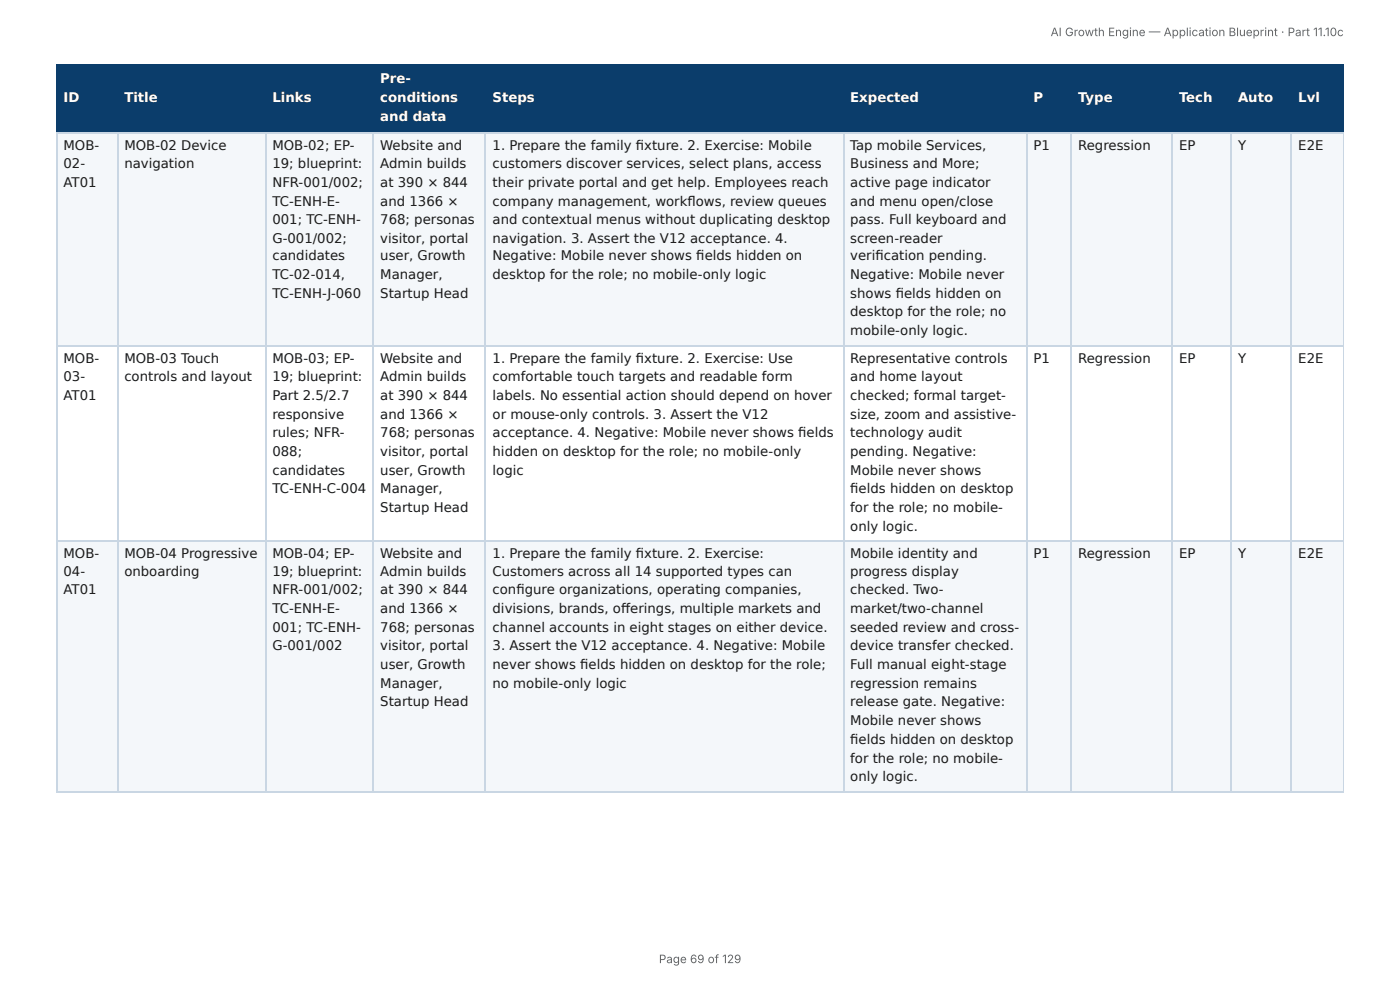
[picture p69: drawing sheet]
<svg xmlns="http://www.w3.org/2000/svg" width="297mm" height="210mm" viewBox="0 0 297 210" stroke-linecap="round" stroke-linejoin="round" font-family="sans-serif">
<defs><g id="words">
<g font-size="2.8" fill="#fff">
<text x="80.8" y="17.7">Pre-</text>
<text x="13.5" y="21.7">ID</text>
<text x="26.4" y="21.7">Title</text>
<text x="57.9" y="21.7">Links</text>
<text x="80.8" y="21.7">conditions</text>
<text x="104.6" y="21.7">Steps</text>
<text x="180.6" y="21.7">Expected</text>
<text x="219.5" y="21.7">P</text>
<text x="229" y="21.7">Type</text>
<text x="250.4" y="21.7">Tech</text>
<text x="262.9" y="21.7">Auto</text>
<text x="275.7" y="21.7">Lvl</text>
<text x="80.8" y="25.7">and data</text>
</g>
<g font-size="2.8" fill="#1a1a1a">
<text x="13.5" y="31.7">MOB-</text>
<text x="13.5" y="35.7">02-</text>
<text x="26.4" y="31.7">MOB-02 Device</text>
<text x="26.4" y="35.7">navigation</text>
<text x="57.9" y="31.7">MOB-02; EP-</text>
<text x="57.9" y="35.7">19; blueprint:</text>
<text x="80.8" y="31.7">Website and</text>
<text x="80.8" y="35.7">Admin builds</text>
<text x="104.6" y="31.7">1. Prepare the family fi xture. 2. Exercise: Mobile</text>
<text x="104.6" y="35.7">customers discover services, select plans, access</text>
<text x="180.6" y="31.7">Tap mobile Services,</text>
<text x="180.6" y="35.7">Business and More;</text>
<text x="219.5" y="31.7">P1</text>
<text x="229" y="31.7">Regression</text>
<text x="250.4" y="31.7">EP</text>
<text x="262.9" y="31.7">Y</text>
<text x="275.7" y="31.7">E2E</text>
<text x="13.5" y="39.7">AT01</text>
<text x="57.9" y="39.7">NFR-001/002;</text>
<text x="80.8" y="39.7">at 390 × 844</text>
<text x="104.6" y="39.7">their private portal and get help. Employees reach</text>
<text x="180.6" y="39.7">active page indicator</text>
<text x="57.9" y="43.7">TC-ENH-E-</text>
<text x="57.9" y="47.6">001; TC-ENH-</text>
<text x="80.8" y="43.7">and 1366 ×</text>
<text x="80.8" y="47.6">768; personas</text>
<text x="104.6" y="43.7">company management, workfl ows, review queues</text>
<text x="104.6" y="47.6">and contextual menus without duplicating desktop</text>
<text x="180.6" y="43.7">and menu open/close</text>
<text x="180.6" y="47.6">pass. Full keyboard and</text>
<text x="57.9" y="51.6">G-001/002;</text>
<text x="80.8" y="51.6">visitor, portal</text>
<text x="104.6" y="51.6">navigation. 3. Assert the V12 acceptance. 4.</text>
<text x="180.6" y="51.6">screen-reader</text>
<text x="57.9" y="55.3">candidates</text>
<text x="57.9" y="59.3">TC-02-014,</text>
<text x="80.8" y="55.3">user, Growth</text>
<text x="80.8" y="59.3">Manager,</text>
<text x="104.6" y="55.3">Negative: Mobile never shows fi elds hidden on</text>
<text x="104.6" y="59.3">desktop for the role; no mobile-only logic</text>
<text x="180.6" y="55.3">verifi cation pending.</text>
<text x="180.6" y="59.3">Negative: Mobile never</text>
<text x="57.9" y="63.2">TC-ENH-J-060</text>
<text x="80.8" y="63.2">Startup Head</text>
<text x="180.6" y="63.2">shows fi elds hidden on</text>
<text x="180.6" y="67.2">desktop for the role; no</text>
<text x="180.6" y="71.2">mobile-only logic.</text>
<text x="13.5" y="77">MOB-</text>
<text x="26.4" y="77">MOB-03 Touch</text>
<text x="57.9" y="77">MOB-03; EP-</text>
<text x="80.8" y="77">Website and</text>
<text x="104.6" y="77">1. Prepare the family fi xture. 2. Exercise: Use</text>
<text x="180.6" y="77">Representative controls</text>
<text x="219.5" y="77">P1</text>
<text x="229" y="77">Regression</text>
<text x="250.4" y="77">EP</text>
<text x="262.9" y="77">Y</text>
<text x="275.7" y="77">E2E</text>
<text x="13.5" y="81">03-</text>
<text x="26.4" y="81">controls and layout</text>
<text x="57.9" y="81">19; blueprint:</text>
<text x="80.8" y="81">Admin builds</text>
<text x="104.6" y="81">comfortable touch targets and readable form</text>
<text x="180.6" y="81">and home layout</text>
<text x="13.5" y="84.9">AT01</text>
<text x="57.9" y="84.9">Part 2.5/2.7</text>
<text x="57.9" y="88.9">responsive</text>
<text x="80.8" y="84.9">at 390 × 844</text>
<text x="80.8" y="88.9">and 1366 ×</text>
<text x="104.6" y="84.9">labels. No essential action should depend on hover</text>
<text x="104.6" y="88.9">or mouse-only controls. 3. Assert the V12</text>
<text x="180.6" y="84.9">checked; formal target-</text>
<text x="180.6" y="88.9">size, zoom and assistive-</text>
<text x="57.9" y="92.9">rules; NFR-</text>
<text x="80.8" y="92.9">768; personas</text>
<text x="104.6" y="92.9">acceptance. 4. Negative: Mobile never shows fi elds</text>
<text x="180.6" y="92.9">technology audit</text>
<text x="57.9" y="96.8">088;</text>
<text x="57.9" y="100.8">candidates</text>
<text x="80.8" y="96.8">visitor, portal</text>
<text x="80.8" y="100.8">user, Growth</text>
<text x="104.6" y="96.8">hidden on desktop for the role; no mobile-only</text>
<text x="104.6" y="100.8">logic</text>
<text x="180.6" y="96.8">pending. Negative:</text>
<text x="180.6" y="100.8">Mobile never shows</text>
<text x="57.9" y="104.8">TC-ENH-C-004</text>
<text x="80.8" y="104.8">Manager,</text>
<text x="180.6" y="104.8">fi elds hidden on desktop</text>
<text x="80.8" y="108.7">Startup Head</text>
<text x="180.6" y="108.7">for the role; no mobile-</text>
<text x="180.6" y="112.7">only logic.</text>
<text x="13.5" y="118.5">MOB-</text>
<text x="26.4" y="118.5">MOB-04 Progressive</text>
<text x="57.9" y="118.5">MOB-04; EP-</text>
<text x="80.8" y="118.5">Website and</text>
<text x="104.6" y="118.5">1. Prepare the family fi xture. 2. Exercise:</text>
<text x="180.6" y="118.5">Mobile identity and</text>
<text x="219.5" y="118.5">P1</text>
<text x="229" y="118.5">Regression</text>
<text x="250.4" y="118.5">EP</text>
<text x="262.9" y="118.5">Y</text>
<text x="275.7" y="118.5">E2E</text>
<text x="13.5" y="122.2">04-</text>
<text x="26.4" y="122.2">onboarding</text>
<text x="57.9" y="122.2">19; blueprint:</text>
<text x="80.8" y="122.2">Admin builds</text>
<text x="104.6" y="122.2">Customers across all 14 supported types can</text>
<text x="180.6" y="122.2">progress display</text>
<text x="13.5" y="126.2">AT01</text>
<text x="57.9" y="126.2">NFR-001/002;</text>
<text x="57.9" y="130.2">TC-ENH-E-</text>
<text x="80.8" y="126.2">at 390 × 844</text>
<text x="80.8" y="130.2">and 1366 ×</text>
<text x="104.6" y="126.2">confi gure organizations, operating companies,</text>
<text x="104.6" y="130.2">divisions, brands, off erings, multiple markets and</text>
<text x="180.6" y="126.2">checked. Two-</text>
<text x="180.6" y="130.2">market/two-channel</text>
<text x="57.9" y="134.1">001; TC-ENH-</text>
<text x="80.8" y="134.1">768; personas</text>
<text x="104.6" y="134.1">channel accounts in eight stages on either device.</text>
<text x="180.6" y="134.1">seeded review and cross-</text>
<text x="57.9" y="138.1">G-001/002</text>
<text x="80.8" y="138.1">visitor, portal</text>
<text x="80.8" y="142.1">user, Growth</text>
<text x="104.6" y="138.1">3. Assert the V12 acceptance. 4. Negative: Mobile</text>
<text x="104.6" y="142.1">never shows fi elds hidden on desktop for the role;</text>
<text x="180.6" y="138.1">device transfer checked.</text>
<text x="180.6" y="142.1">Full manual eight-stage</text>
<text x="80.8" y="146">Manager,</text>
<text x="104.6" y="146">no mobile-only logic</text>
<text x="180.6" y="146">regression remains</text>
<text x="80.8" y="150">Startup Head</text>
<text x="180.6" y="150">release gate. Negative:</text>
<text x="180.6" y="154">Mobile never shows</text>
<text x="180.6" y="158">fi elds hidden on desktop</text>
<text x="180.6" y="161.9">for the role; no mobile-</text>
<text x="180.6" y="165.9">only logic.</text>
</g>
<g font-size="2.5" fill="#666">
<text x="223.1" y="7.7">AI Growth Engine — Application Blueprint · Part 11.10c</text>
<text x="139.9" y="204.5">Page 69 of 129</text>
</g>
</g></defs>
<g fill="#0b3d6b">
<path d="M12.2 14h12.7v14h-12.7z"/>
<path d="M24.9 14h31.5v14h-31.5z"/>
<path d="M56.4 14h23v14h-23z"/>
<path d="M79.4 14h23.8v14h-23.8z"/>
<path d="M103.2 14h75.9v14h-75.9z"/>
<path d="M179.1 14h38.9v14h-38.9z"/>
<path d="M218 14h9.5v14h-9.5z"/>
<path d="M227.5 14h21.5v14h-21.5z"/>
<path d="M249 14h12.4v14h-12.4z"/>
<path d="M261.4 14h13v14h-13z"/>
<path d="M274.4 14h11v14h-11z"/>
</g>
<g fill="#f4f7fa">
<path d="M12.2 28h12.7v45.6h-12.7z"/>
<path d="M24.9 28h31.5v45.6h-31.5z"/>
<path d="M56.4 28h23v45.6h-23z"/>
<path d="M79.4 28h23.8v45.6h-23.8z"/>
<path d="M103.2 28h75.9v45.6h-75.9z"/>
<path d="M179.1 28h38.9v45.6h-38.9z"/>
<path d="M218 28h9.5v45.6h-9.5z"/>
<path d="M227.5 28h21.5v45.6h-21.5z"/>
<path d="M249 28h12.4v45.6h-12.4z"/>
<path d="M261.4 28h13v45.6h-13z"/>
<path d="M274.4 28h11v45.6h-11z"/>
<path d="M12.2 114.8h12.7v53.2h-12.7z"/>
<path d="M24.9 114.8h31.5v53.2h-31.5z"/>
<path d="M56.4 114.8h23v53.2h-23z"/>
<path d="M79.4 114.8h23.8v53.2h-23.8z"/>
<path d="M103.2 114.8h75.9v53.2h-75.9z"/>
<path d="M179.1 114.8h38.9v53.2h-38.9z"/>
<path d="M218 114.8h9.5v53.2h-9.5z"/>
<path d="M227.5 114.8h21.5v53.2h-21.5z"/>
<path d="M249 114.8h12.4v53.2h-12.4z"/>
<path d="M261.4 114.8h13v53.2h-13z"/>
<path d="M274.4 114.8h11v53.2h-11z"/>
</g>
<g fill="none" stroke="#0b3d6b" stroke-width=".26">
<path d="M11.9 13.9h273.5M12 13.8v14.5M25 13.8v14.5M56.5 13.8v14.5M79.2 13.8v14.5M103.1 13.8v14.5M179.3 13.8v14.5M218.1 13.8v14.5M227.4 13.8v14.5M248.8 13.8v14.5M261.5 13.8v14.5M274.2 13.8v14.5"/>
<path d="M11.9 28.2h273.5"/>
</g>
<path d="M285.3 13.8v14.5" fill="none" stroke="#0b3d6b" stroke-width=".21"/>
<g fill="none" stroke="#c9d6e3" stroke-width=".26">
<path d="M11.9 28.2h273.5M12 28.3v139.7M25 28.3v139.7M56.5 28.3v139.7M79.2 28.3v139.7M103.1 28.3v139.7M179.3 28.3v139.7M218.1 28.3v139.7M227.4 28.3v139.7M248.8 28.3v139.7M261.5 28.3v139.7M274.2 28.3v139.7"/>
<path d="M11.9 73.4h273.5M11.9 115h273.5M11.9 168.1h273.5"/>
</g>
<path d="M285.3 28.3v139.7" fill="none" stroke="#c9d6e3" stroke-width=".21"/>
<use href="#words"/>
</svg>
